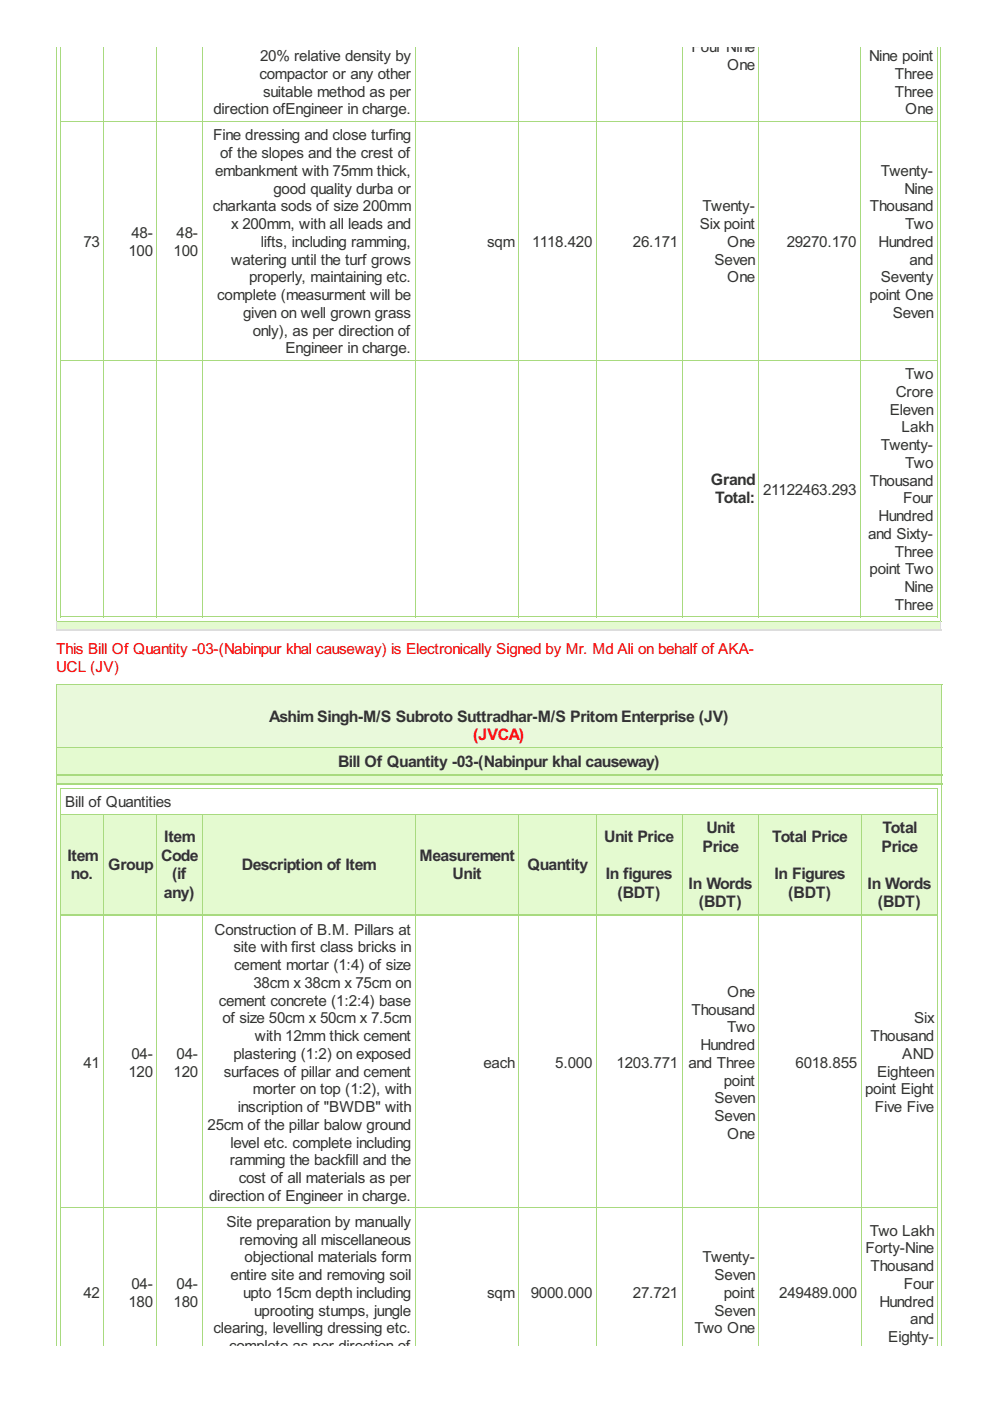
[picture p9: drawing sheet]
<svg xmlns="http://www.w3.org/2000/svg" width="210mm" height="297mm" viewBox="0 0 210 297" stroke-linecap="round" stroke-linejoin="round" font-family="sans-serif">
<defs><g id="words">
<g font-size="3.8" fill="#333">
<text x="150.7" y="102.8">Grand</text>
<text x="151.6" y="106.7">Total:</text>
<text x="57.1" y="153">Ashim Singh-M/S Subroto Suttradhar-M/S Pritom Enterprise (JV)</text>
<text x="71.7" y="162.6">Bill Of Quantity -03-(Nabinpur khal causeway)</text>
<text x="34.8" y="178.6">Item</text>
<text x="128.1" y="178.6">Unit Price</text>
<text x="149.8" y="176.7">Unit</text>
<text x="163.7" y="178.6">Total Price</text>
<text x="187.1" y="176.7">Total</text>
<text x="14.3" y="182.5">Item</text>
<text x="22.9" y="184.5">Group</text>
<text x="34.2" y="182.5">Code</text>
<text x="51.3" y="184.5">Description of Item</text>
<text x="88.9" y="182.5">Measurement</text>
<text x="111.8" y="184.5">Quantity</text>
<text x="149" y="180.6">Price</text>
<text x="186.9" y="180.6">Price</text>
<text x="15" y="186.4">no.</text>
<text x="34.8" y="190.3">any)</text>
<text x="36.5" y="186.4">(if</text>
<text x="96" y="186.4">Unit</text>
<text x="128.4" y="186.4">In figures</text>
<text x="130.9" y="190.3">(BDT)</text>
<text x="146" y="188.4">In Words</text>
<text x="164.2" y="186.4">In Figures</text>
<text x="167.1" y="190.3">(BDT)</text>
<text x="183.9" y="188.4">In Words</text>
<text x="148.1" y="192.4">(BDT)</text>
<text x="186.1" y="192.4">(BDT)</text>
</g>
<text font-size="3.8" fill="#f00" x="100.3" y="156.9">(JVCA)</text>
<g font-size="3.6" fill="#333">
<text x="146.6" y="11.1">Four Nine</text>
<text x="55" y="16.7">compactor or any other</text>
<text x="55.2" y="13">20% relative density by</text>
<text x="154.2" y="14.9">One</text>
<text x="184.3" y="13">Nine point</text>
<text x="189.7" y="16.7">Three</text>
<text x="55.8" y="20.5">suitable method as per</text>
<text x="189.7" y="20.5">Three</text>
<text x="45.2" y="29.7">Fine dressing and close turfing</text>
<text x="45.3" y="24.3">direction ofEngineer in charge.</text>
<text x="191.9" y="24.3">One</text>
<text x="46.7" y="33.5">of the slopes and the crest of</text>
<text x="45.6" y="37.3">embankment with 75mm thick,</text>
<text x="58" y="41">good quality durba or</text>
<text x="186.8" y="37.3">Twenty-</text>
<text x="191.8" y="41">Nine</text>
<text x="45.1" y="44.8">charkanta sods of size 200mm</text>
<text x="149" y="44.8">Twenty-</text>
<text x="184.4" y="44.8">Thousand</text>
<text x="17.7" y="52.3">73</text>
<text x="27.9" y="50.4">48-</text>
<text x="37.4" y="50.4">48-</text>
<text x="49" y="48.6">x 200mm, with all leads and</text>
<text x="55.3" y="52.3">lifts, including ramming,</text>
<text x="103.3" y="52.3">sqm</text>
<text x="112.9" y="52.3">1118.420</text>
<text x="134.2" y="52.3">26.171</text>
<text x="148.3" y="48.6">Six point</text>
<text x="154.2" y="52.3">One</text>
<text x="166.8" y="52.3">29270.170</text>
<text x="186.3" y="52.3">Hundred</text>
<text x="191.9" y="48.6">Two</text>
<text x="27.2" y="54.2">100</text>
<text x="36.8" y="54.2">100</text>
<text x="49" y="56.1">watering until the turf grows</text>
<text x="52.8" y="59.9">properly, maintaining etc.</text>
<text x="151.5" y="56.1">Seven</text>
<text x="154.2" y="59.9">One</text>
<text x="186.8" y="59.9">Seventy</text>
<text x="192.8" y="56.1">and</text>
<text x="46.1" y="63.6">complete (measurment will be</text>
<text x="184.4" y="63.6">point One</text>
<text x="51.5" y="67.4">given on well grown grass</text>
<text x="53.6" y="71.1">only), as per direction of</text>
<text x="189.3" y="67.4">Seven</text>
<text x="60.5" y="74.9">Engineer in charge.</text>
<text x="191.9" y="80.4">Two</text>
<text x="188.6" y="87.9">Eleven</text>
<text x="189.9" y="84.2">Crore</text>
<text x="186.8" y="95.5">Twenty-</text>
<text x="191.2" y="91.7">Lakh</text>
<text x="191.9" y="99.2">Two</text>
<text x="161.8" y="104.9">21122463.293</text>
<text x="184.4" y="103">Thousand</text>
<text x="191.5" y="106.7">Four</text>
<text x="186.3" y="110.5">Hundred</text>
<text x="184" y="114.3">and Sixty-</text>
<text x="189.7" y="118">Three</text>
<text x="184.4" y="121.8">point Two</text>
<text x="191.8" y="125.6">Nine</text>
<text x="189.7" y="129.3">Three</text>
<text x="13.8" y="171.2">Bill of Quantities</text>
<text x="45.5" y="198.2">Construction of B.M. Pillars at</text>
<text x="49.5" y="201.9">site with first class bricks in</text>
<text x="49.7" y="205.7">cement mortar (1:4) of size</text>
<text x="53.7" y="209.5">38cm x 38cm x 75cm on</text>
<text x="46.4" y="213.2">cement concrete (1:2:4) base</text>
<text x="146.6" y="215.1">Thousand</text>
<text x="154.2" y="211.3">One</text>
<text x="47.2" y="217">of size 50cm x 50cm x 7.5cm</text>
<text x="54.1" y="220.7">with 12mm thick cement</text>
<text x="154.2" y="218.9">Two</text>
<text x="184.6" y="220.7">Thousand</text>
<text x="193.8" y="217">Six</text>
<text x="17.7" y="226.4">41</text>
<text x="27.9" y="224.5">04-</text>
<text x="37.4" y="224.5">04-</text>
<text x="49.5" y="224.5">plastering (1:2) on exposed</text>
<text x="102.5" y="226.4">each</text>
<text x="117.7" y="226.4">5.000</text>
<text x="130.7" y="226.4">1203.771</text>
<text x="145.9" y="226.4">and Three</text>
<text x="148.5" y="222.6">Hundred</text>
<text x="168.7" y="226.4">6018.855</text>
<text x="191.3" y="224.5">AND</text>
<text x="27.2" y="228.3">120</text>
<text x="36.8" y="228.3">120</text>
<text x="47.5" y="228.3">surfaces of pillar and cement</text>
<text x="53.6" y="232">morter on top (1:2), with</text>
<text x="151.5" y="233.9">Seven</text>
<text x="153.5" y="230.1">point</text>
<text x="183.4" y="232">point Eight</text>
<text x="186" y="228.3">Eighteen</text>
<text x="44" y="239.6">25cm of the pillar balow ground</text>
<text x="50.4" y="235.8">inscription of &quot;BWDB&quot; with</text>
<text x="151.5" y="237.7">Seven</text>
<text x="185.5" y="235.8">Five Five</text>
<text x="48.9" y="243.3">level etc. complete including</text>
<text x="154.2" y="241.4">One</text>
<text x="48.7" y="247.1">ramming the backfill and the</text>
<text x="50.6" y="250.8">cost of all materials as per</text>
<text x="44.3" y="254.6">direction of Engineer in charge.</text>
<text x="48" y="260.1">Site preparation by manually</text>
<text x="50.8" y="263.9">removing all miscellaneous</text>
<text x="184.4" y="262">Two Lakh</text>
<text x="51.9" y="267.6">objectional materials form</text>
<text x="149" y="267.6">Twenty-</text>
<text x="183.5" y="265.7">Forty-Nine</text>
<text x="184.6" y="269.5">Thousand</text>
<text x="17.7" y="275.2">42</text>
<text x="27.9" y="273.3">04-</text>
<text x="37.4" y="273.3">04-</text>
<text x="48.9" y="271.4">entire site and removing soil</text>
<text x="51.5" y="275.2">upto 15cm depth including</text>
<text x="103.3" y="275.2">sqm</text>
<text x="112.5" y="275.2">9000.000</text>
<text x="134.2" y="275.2">27.721</text>
<text x="151.5" y="271.4">Seven</text>
<text x="153.5" y="275.2">point</text>
<text x="165.2" y="275.2">249489.000</text>
<text x="191.6" y="273.3">Four</text>
<text x="27.2" y="277">180</text>
<text x="36.8" y="277">180</text>
<text x="53.9" y="278.9">uprooting stumps, jungle</text>
<text x="151.5" y="278.9">Seven</text>
<text x="186.5" y="277">Hundred</text>
<text x="193" y="280.8">and</text>
<text x="45.3" y="282.7">clearing, levelling dressing etc.</text>
<text x="48.6" y="286.4">complete as per direction of</text>
<text x="147.3" y="282.7">Two One</text>
<text x="188.3" y="284.6">Eighty-</text>
</g>
<g font-size="3.6" fill="#f00">
<text x="11.9" y="138.7">This Bill Of Quantity -03-(Nabinpur khal causeway) is Electronically Signed by Mr. Md Ali on behalf of AKA-</text>
<text x="11.9" y="142.5">UCL (JV)</text>
</g>
</g></defs>
<g fill="none" stroke="#a8da7f" stroke-width=".21">
<path d="M12.9 9.9v121M22 9.9v121M33.3 9.9v121M42.8 9.9v121M88 9.9v121M110 9.9v121M126.4 9.9v121M144.6 9.9v121M160.9 9.9v121M182.4 9.9v121M198.7 9.9v121M12.8 25.7h186"/>
<path d="M12.8 76.4h186M12.8 130.8h186"/>
</g>
<path d="M11.9 131.7h187.5v1.9h-187.5z" fill="#e4fad0"/>
<path d="M12 9.9v121.9M199.5 9.9v121.9M11.9 131.8h187.7" fill="none" stroke="#a8da7f" stroke-width=".21"/>
<path d="M12 131.7v2M199.5 131.7v2" fill="none" stroke="#ddd" stroke-width=".21"/>
<path d="M11.9 133.6h187.7" fill="none" stroke="#ddd" stroke-width=".31"/>
<path d="M11.9 145h187.7v13.5h-187.7z" fill="#e9f9db"/>
<g fill="#e4fad0">
<path d="M11.9 158.5h187.7v5.8h-187.7z"/>
<path d="M11.9 164.3h187.7v1.9h-187.7z"/>
<path d="M12.8 172.6h9.1v21.5h-9.1z"/>
<path d="M21.9 172.6h11.3v21.5h-11.3z"/>
<path d="M33.2 172.6h9.6v21.5h-9.6z"/>
<path d="M42.8 172.6h45.1v21.5h-45.1z"/>
<path d="M87.9 172.6h22v21.5h-22z"/>
<path d="M109.9 172.6h16.4v21.5h-16.4z"/>
<path d="M126.3 172.6h18.2v21.5h-18.2z"/>
<path d="M144.5 172.6h16.3v21.5h-16.3z"/>
<path d="M160.8 172.6h21.7v21.5h-21.7z"/>
<path d="M182.5 172.6h16.3v21.5h-16.3z"/>
</g>
<g fill="none" stroke="#a8da7f" stroke-width=".21">
<path d="M11.9 145.1h187.8M11.9 158.6h187.8M12 145v140.4M199.7 145v140.4M12.8 167.2h186.1M12.8 172.7h186.1M12.9 167.1v118.3M22 172.6v112.8M33.3 172.6v112.8M42.8 172.6v112.8M88 172.6v112.8M110 172.6v112.8"/>
<path d="M126.4 172.6v112.8M144.6 172.6v112.8M160.9 172.6v112.8M182.6 172.6v112.8M198.9 167.1v118.3M12.8 256.1h186.1"/>
</g>
<path d="M11.9 164.3h187.8M11.9 166.2h187.8M12.8 194.1h186.1" fill="none" stroke="#a8da7f" stroke-width=".31"/>
<use href="#words"/>
</svg>
